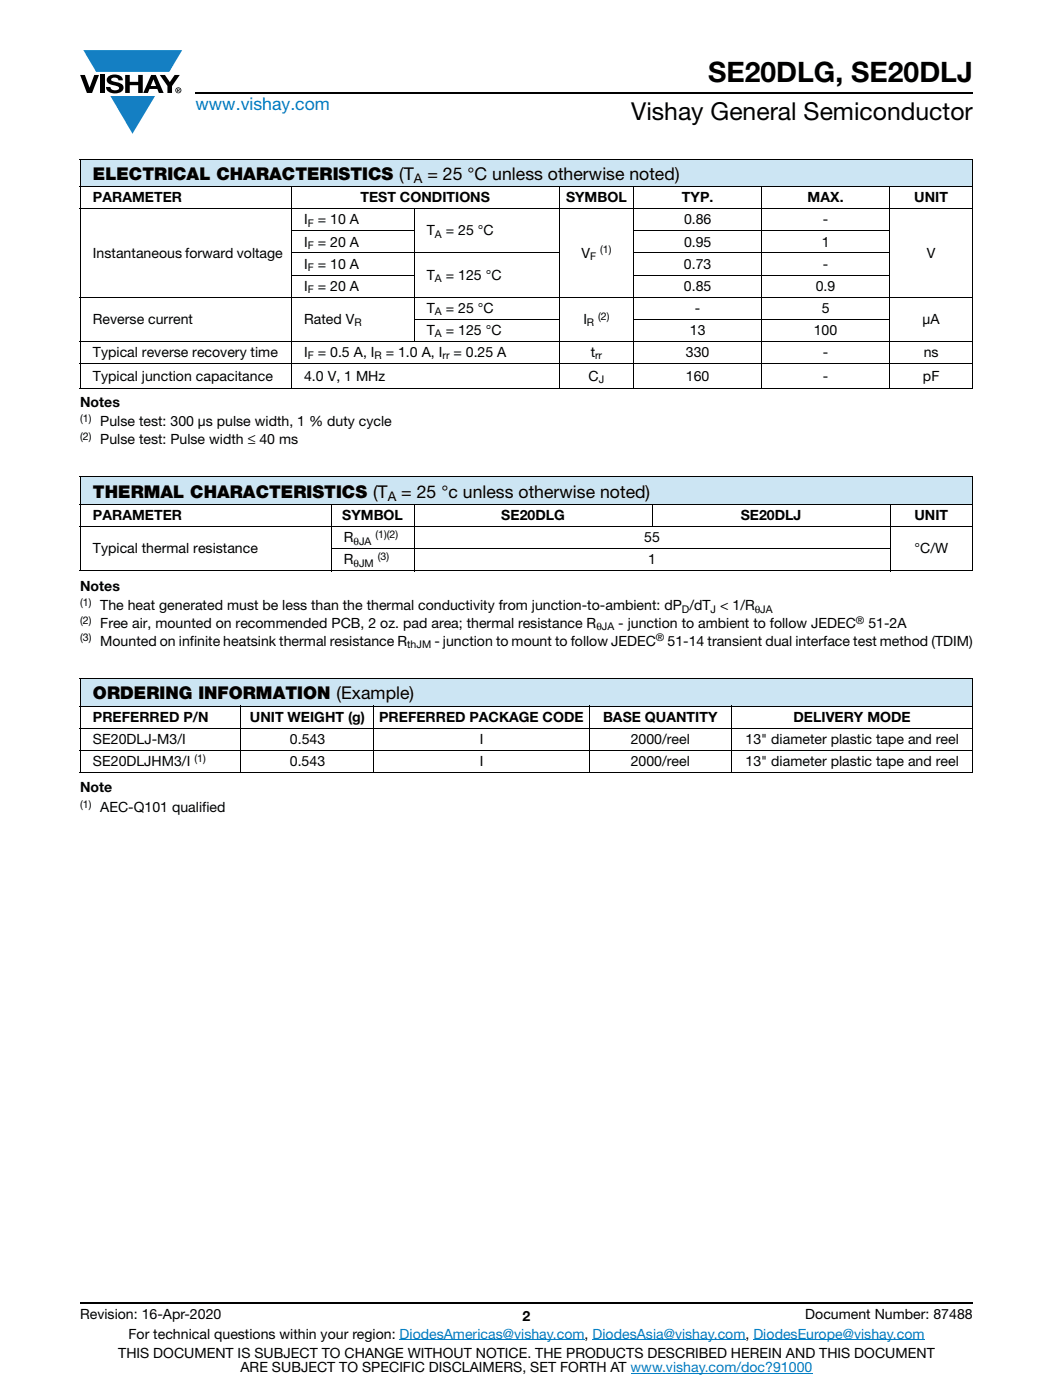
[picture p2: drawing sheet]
<svg xmlns="http://www.w3.org/2000/svg" width="210mm" height="279mm" viewBox="0 0 210 279" stroke-linecap="round" stroke-linejoin="round" font-family="sans-serif">
<defs><g id="words">
<text font-size="5.6" x="141.2" y="16.4">SE20DLG, SE20DLJ</text>
<text font-size="4.9" x="125.9" y="23.9">Vishay General Semiconductor</text>
<text font-size="3.5" fill="#007ec4" x="39" y="22">www.vishay.com</text>
<g font-size="3.5">
<text x="18.5" y="35.9">ELECTRICAL CHARACTERISTICS (T</text>
<text x="85.2" y="35.9">= 25 °C unless otherwise noted)</text>
<text x="18.5" y="99.3">THERMAL CHARACTERISTICS (T</text>
<text x="80" y="99.3">= 25 °c unless otherwise noted)</text>
<text x="18.5" y="139.5">ORDERING INFORMATION (Example)</text>
</g>
<g font-size="2.8">
<text x="18.5" y="40.4">PARAMETER</text>
<text x="71.9" y="40.4">TEST CONDITIONS</text>
<text x="112.9" y="40.4">SYMBOL</text>
<text x="136" y="40.4">TYP.</text>
<text x="161.1" y="40.4">MAX.</text>
<text x="182.3" y="40.4">UNIT</text>
<text x="60.6" y="44.8">I</text>
<text x="63.4" y="44.8">= 10 A</text>
<text x="85.1" y="47">T</text>
<text x="88.9" y="47">= 25 °C</text>
<text x="136.4" y="44.8">0.86</text>
<text x="164.1" y="44.8">-</text>
<text x="18.5" y="51.4">Instantaneous forward voltage</text>
<text x="60.6" y="49.2">I</text>
<text x="60.6" y="53.6">I</text>
<text x="63.4" y="49.2">= 20 A</text>
<text x="63.4" y="53.6">= 10 A</text>
<text x="116" y="51.4">V</text>
<text x="136.4" y="53.6">0.73</text>
<text x="136.4" y="49.2">0.95</text>
<text x="163.9" y="49.2">1</text>
<text x="164.1" y="53.6">-</text>
<text x="184.8" y="51.4">V</text>
<text x="60.6" y="58">I</text>
<text x="63.4" y="58">= 20 A</text>
<text x="85.1" y="55.8">T</text>
<text x="88.9" y="55.8">= 125 °C</text>
<text x="136.4" y="58">0.85</text>
<text x="162.7" y="58">0.9</text>
<text x="18.5" y="64.6">Reverse current</text>
<text x="60.6" y="64.6">Rated V</text>
<text x="85.1" y="62.4">T</text>
<text x="88.9" y="62.4">= 25 °C</text>
<text x="116.3" y="64.6">I</text>
<text x="138.6" y="62.4">-</text>
<text x="163.9" y="62.4">5</text>
<text x="184" y="64.6">μA</text>
<text x="18.5" y="71.2">Typical reverse recovery time</text>
<text x="60.7" y="71.2">I</text>
<text x="63.4" y="71.2">= 0.5 A, I</text>
<text x="76.9" y="71.2">= 1.0 A, I</text>
<text x="85.1" y="66.8">T</text>
<text x="88.9" y="66.8">= 125 °C</text>
<text x="90.4" y="71.2">= 0.25 A</text>
<text x="117.8" y="71.2">t</text>
<text x="136.8" y="71.2">330</text>
<text x="137.6" y="66.8">13</text>
<text x="162.3" y="66.8">100</text>
<text x="164.1" y="71.2">-</text>
<text x="184.2" y="71.2">ns</text>
<text x="18.5" y="76">Typical junction capacitance</text>
<text x="60.6" y="76">4.0 V, 1 MHz</text>
<text x="117.4" y="76">C</text>
<text x="136.8" y="76">160</text>
<text x="164.1" y="76">-</text>
<text x="184" y="76">pF</text>
<text x="16" y="81.2">Notes</text>
<text x="20" y="85.1">Pulse test: 300 μs pulse width, 1 % duty cycle</text>
<text x="20" y="88.6">Pulse test: Pulse width ≤ 40 ms</text>
<text x="18.5" y="103.8">PARAMETER</text>
<text x="68.2" y="103.8">SYMBOL</text>
<text x="100" y="103.8">SE20DLG</text>
<text x="147.7" y="103.8">SE20DLJ</text>
<text x="182.4" y="103.8">UNIT</text>
<text x="18.5" y="110.4">Typical thermal resistance</text>
<text x="68.6" y="108.2">R</text>
<text x="68.6" y="112.6">R</text>
<text x="128.5" y="108.2">55</text>
<text x="129.3" y="112.6">1</text>
<text x="182.4" y="110.4">°C/W</text>
<text x="16" y="117.9">Notes</text>
<text x="20" y="121.8">The heat generated must be less than the thermal conductivity from junction-to-ambient: dP /dT &lt; 1/R</text>
<text x="20" y="125.3">Free air, mounted on recommended PCB, 2 oz. pad area; thermal resistance R</text>
<text x="123.3" y="125.3">- junction to ambient to follow JEDEC</text>
<text x="173.2" y="125.3">51-2A</text>
<text x="20" y="128.8">Mounted on infinite heatsink thermal resistance R</text>
<text x="86.6" y="128.8">- junction to mount to follow JEDEC</text>
<text x="133.1" y="128.8">51-14 transient dual interface test method (TDIM)</text>
<text x="18.5" y="144">PREFERRED P/N</text>
<text x="18.5" y="148.4">SE20DLJ-M3/I</text>
<text x="49.8" y="144">UNIT WEIGHT (g)</text>
<text x="57.8" y="148.4">0.543</text>
<text x="75.6" y="144">PREFERRED PACKAGE CODE</text>
<text x="95.7" y="148.4">I</text>
<text x="120.3" y="144">BASE QUANTITY</text>
<text x="125.8" y="148.4">2000/reel</text>
<text x="148.7" y="148.4">13&quot; diameter plastic tape and reel</text>
<text x="158.2" y="144">DELIVERY MODE</text>
<text x="18.5" y="152.9">SE20DLJHM3/I</text>
<text x="57.8" y="152.9">0.543</text>
<text x="95.7" y="152.9">I</text>
<text x="125.8" y="152.9">2000/reel</text>
<text x="148.7" y="152.9">13&quot; diameter plastic tape and reel</text>
<text x="16" y="158.1">Note</text>
<text x="20" y="162">AEC-Q101 qualified</text>
<text x="16" y="263.3">Revision: 16-Apr-2020</text>
<text x="104.2" y="263.6">2</text>
<text x="160.6" y="263.3">Document Number: 87488</text>
<text x="25.6" y="267.1">For technical questions within your region: DiodesAmericas@vishay.com, DiodesAsia@vishay.com, DiodesEurope@vishay.com</text>
<text x="23.6" y="271">THIS DOCUMENT IS SUBJECT TO CHANGE WITHOUT NOTICE. THE PRODUCTS DESCRIBED HEREIN AND THIS DOCUMENT</text>
<text x="48" y="273.8">ARE SUBJECT TO SPECIFIC DISCLAIMERS, SET FORTH AT www.vishay.com/doc?91000</text>
</g>
<g font-size="2.6">
<text x="82.5" y="36.5">A</text>
<text x="77.3" y="99.9">A</text>
</g>
<g font-size="2.1">
<text x="61.4" y="45.3">F</text>
<text x="86.7" y="47.5">A</text>
<text x="61.4" y="49.7">F</text>
<text x="117.7" y="51.9">F</text>
<text x="119.7" y="50.6">(1)</text>
<text x="61.4" y="54.1">F</text>
<text x="61.4" y="58.5">F</text>
<text x="86.7" y="56.3">A</text>
<text x="70.7" y="65.1">R</text>
<text x="86.7" y="62.9">A</text>
<text x="117.1" y="65.1">R</text>
<text x="119.3" y="63.8">(2)</text>
<text x="61.4" y="71.7">F</text>
<text x="74.7" y="71.7">R</text>
<text x="86.7" y="67.3">A</text>
<text x="88.2" y="71.7">rr</text>
<text x="118.7" y="71.7">rr</text>
<text x="119.4" y="76.5">J</text>
<text x="16" y="84.2">(1)</text>
<text x="16" y="87.7">(2)</text>
<text x="74.9" y="107.4">(1)(2)</text>
<text x="70.5" y="108.7">θJA</text>
<text x="70.5" y="113.1">θJM</text>
<text x="75.3" y="111.8">(3)</text>
<text x="16" y="124.5">(2)</text>
<text x="16" y="120.9">(1)</text>
<text x="118.9" y="125.8">θJA</text>
<text x="136" y="122.3">D</text>
<text x="141.7" y="122.3">J</text>
<text x="150.5" y="122.3">θJA</text>
<text x="170.7" y="124.5">®</text>
<text x="16" y="128">(3)</text>
<text x="81.2" y="129.4">thJM</text>
<text x="130.8" y="128">®</text>
<text x="38.8" y="152">(1)</text>
<text x="16" y="161.2">(1)</text>
</g>
</g></defs>
<g fill="#147fc3">
<path d="M16.6 10h19.7l-2.5 4.3h-1.2h-13.4z"/>
<path d="M22 19.2h8.9l-4.5 7.5z"/>
</g>
<g fill="#000">
<path d="M16 15h.9l1 2.5 .9-2.5h.9l-1.3 3.6h-1.1zM19.9 15h.9v3.6h-.9zM21.6 15.3a2.1 2.1 0 0 1 2.8 .3l.1 .4h-.9a.79 .79 0 0 0-.7-.5 .79 .79 0 0 0-.7 .4l.2 .3 1 .2a1.08 1.08 0 0 1 1.2 1 1.08 1.08 0 0 1-1.1 1.2 1.73 1.73 0 0 1-2.4-1.2h.9a.96 .96 0 0 0 .8 .6 .96 .96 0 0 0 1-.4 1.31 1.31 0 0 0-1.3-.6 1.03 1.03 0 0 1-1-.6 1.03 1.03 0 0 1 .1-1.1zM25 15h.9v1.3h1.7v-1.3h.9v3.6h-.9v-1.6h-1.7v1.6h-.9zM31.9 15h1l1 1.4 .9-1.4h1l-1.5 2.2v1.4h-.9v-1.4z"/>
<path d="M30.6 15.8l.5 1.4h-1zM30.1 15l-1.5 3.6h.9l.3-.8h1.6l.3 .8h.9l-1.5-3.6z"/>
<path d="M35.5 17.8h.2v.2h-.2zM35.3 17.7v.7h.2v-.3l.3 .3-.1-.3 .1-.2v-.2z"/>
<path d="M35.1 18a.46 .46 0 0 1 .9 0 .46 .46 0 0 1-.9 0zM35 18a.6 .6 0 0 0 1.2 0 .6 .6 0 0 0-1.2 0z"/>
</g>
<path d="M39 18.6h155M16 260h178" fill="none" stroke="#000" stroke-width=".36"/>
<path d="M79.7 267.4h36.9M118.2 267.4h30.5M125.8 274h36.2M150.2 267.4h34.2" fill="none" stroke="#007ec4" stroke-width=".2"/>
<path d="M16 31.8h178v5.5h-178z" fill="#cce5f3"/>
<g fill="#fff">
<path d="M16 37.3h42.1v4.4h-42.1z"/>
<path d="M58.1 37.3h53.4v4.4h-53.4z"/>
<path d="M111.5 37.3h14.9v4.4h-14.9z"/>
<path d="M126.4 37.3h25.5v4.4h-25.5z"/>
<path d="M151.9 37.3h25.5v4.4h-25.5z"/>
<path d="M177.4 37.3h16.6v4.4h-16.6z"/>
</g>
<path d="M16 95.2h178v5.5h-178z" fill="#cce5f3"/>
<g fill="#fff">
<path d="M16 100.7h50v4.4h-50z"/>
<path d="M66 100.7h16.6v4.4h-16.6z"/>
<path d="M82.6 100.7h47.4v4.4h-47.4z"/>
<path d="M130 100.7h47.5v4.4h-47.5z"/>
<path d="M177.5 100.7h16.5v4.4h-16.5z"/>
</g>
<path d="M16 135.4h178v5.5h-178z" fill="#cce5f3"/>
<g fill="none" stroke="#000" stroke-width=".2">
<path d="M15.9 31.8h178.2M15.9 37.3h178.2M16 31.8v45.7M58.1 37.2v40.4M111.5 37.2v40.4M126.4 37.2v40.4M151.9 37.2v40.4M177.4 37.2v40.4M194 31.8v45.7M15.9 41.7h178.2M15.9 59.3h178.2M58 46.1h24.7"/>
<path d="M58 50.5h53.6M58 54.9h24.7M82.6 41.6v26.6M126.3 46.1h51.2M126.3 50.5h51.2M126.3 54.9h51.2M15.9 68.1h178.2M15.9 72.5h178.2M15.9 77.5h178.2M82.5 63.7h29.1M126.3 63.7h51.2M15.9 95.2h178.2"/>
<path d="M16 95.3v18.5M194 95.3v18.5M15.9 100.7h178.2M15.9 105.1h178.2M15.9 113.9h178.2M65.9 109.5h111.7M66 100.6v13.4M82.6 100.6v13.4M130 100.6v4.6M177.5 100.6v13.4M15.9 135.4h178.2M16 135.5v18.6"/>
<path d="M194 135.5v18.6M15.9 140.9h178.2M15.9 145.3h178.2M15.9 149.7h178.2M15.9 154.2h178.2M48 140.8v13.4M74.6 140.8v13.4M117.5 140.8v13.4M145.9 140.8v13.4"/>
</g>
<use href="#words"/>
</svg>
